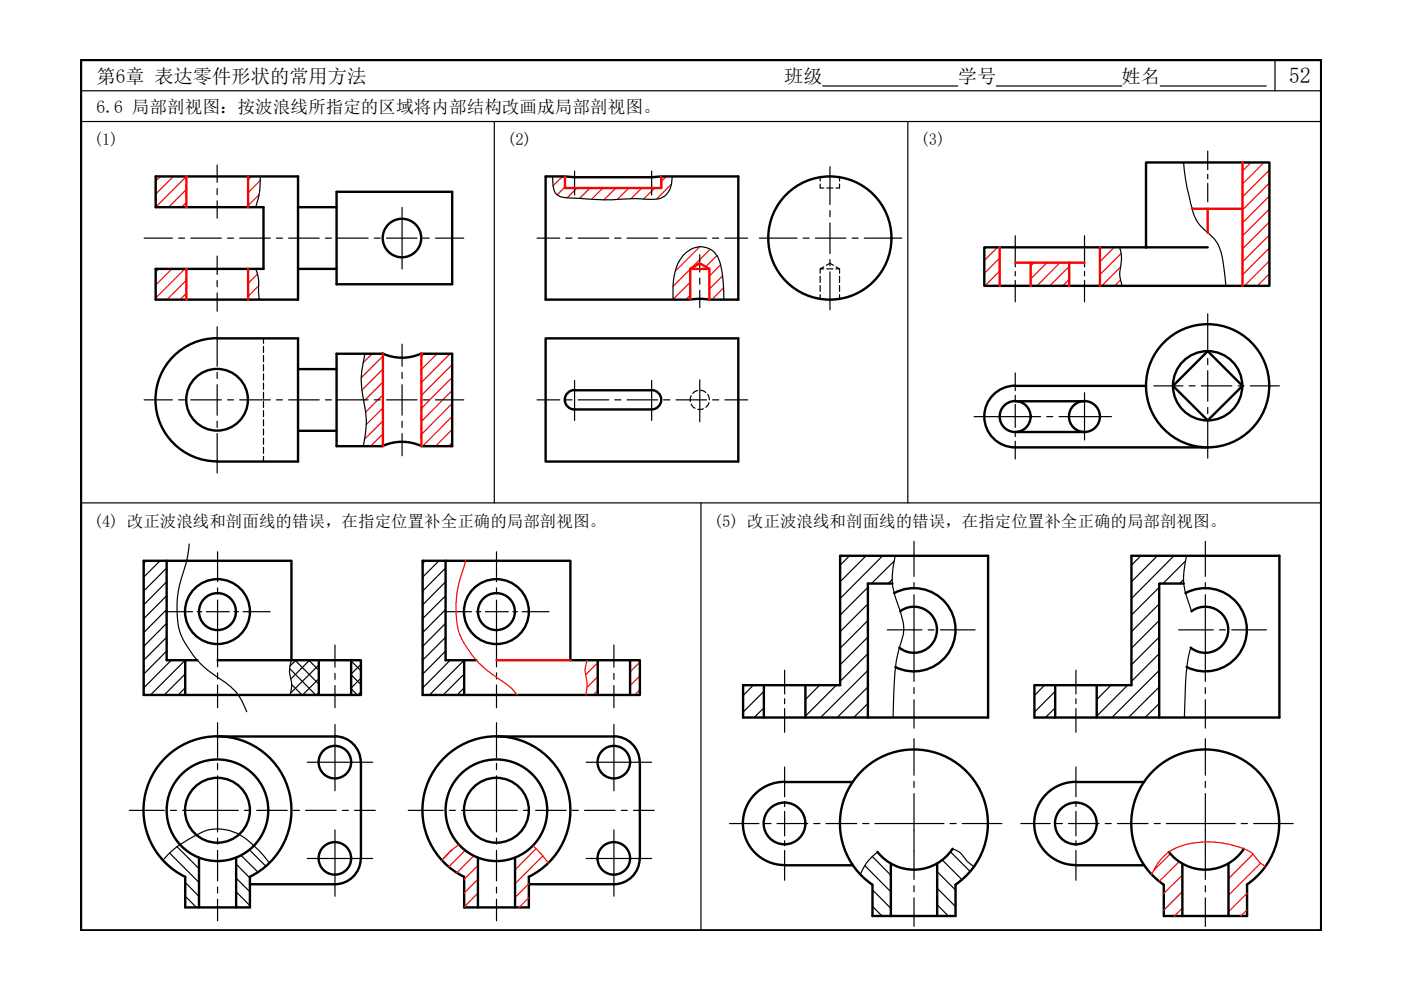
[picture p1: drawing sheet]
<svg xmlns="http://www.w3.org/2000/svg" width="297mm" height="210mm" viewBox="0 0 297 210" stroke-linecap="round" stroke-linejoin="round" font-family="sans-serif">
<defs><g id="words">
<text font-size="4.7" x="273.2" y="17.6">52</text>
<g font-size="4.1">
<text x="20.5" y="17.6">第6章 表达零件形状的常用方法</text>
<text x="166.3" y="17.6">班级</text>
<text x="203.1" y="17.6">学号</text>
<text x="237.8" y="17.6">姓名</text>
</g>
<text font-size="3.7" x="20.5" y="23.9">6.6 局部剖视图：按波浪线所指定的区域将内部结构改画成局部剖视图。</text>
<g font-size="3.5">
<text x="19.9" y="30.8">(1)</text>
<text x="107.5" y="30.8">(2)</text>
<text x="195.2" y="30.8">(3)</text>
<text x="19.9" y="111.7">(4) 改正波浪线和剖面线的错误，在指定位置补全正确的局部剖视图。</text>
<text x="151.4" y="111.7">(5) 改正波浪线和剖面线的错误，在指定位置补全正确的局部剖视图。</text>
</g>
</g></defs>
<!-- layer: 0 -->
<path d="M17.2 12.7h262.9v184.6h-262.9z" fill="none" stroke="#000" stroke-width=".51"/>
<path d="M17.2 19.2h262.9M174.4 18.2h28.7M211.2 18.2h26.6M246 18.2h22.5M270.3 12.7v6.5M17.2 25.8h262.9M104.8 25.8v80.8M192.5 25.8v80.8M17.2 106.6h262.9" fill="none" stroke="#000" stroke-width=".25"/>
<g fill="none" stroke="#000" stroke-width=".51">
<path d="M33 37.4h30.2v26.1h-30.2v-6.5h22.9v-13.1h-22.9zM63.2 57h8.2M63.2 43.9h8.2M71.4 40.7h24.5v19.6h-24.5zM243 52.4v-18h26.1v26.2h-60.4v-8.2h47.4M46 71.7a13.1 13.1 0 0 0-13 13.1 13.1 13.1 0 0 0 13 13M46 71.7h17.2v26.2h-17.2M63.2 78.3h8.2M81.1 75a9.8 9.8 0 0 0 8.2 0M81.2 75h-9.8v19.6h9.8M89.4 75h6.5v19.6h-6.5M115.7 71.7h40.8v26.2h-40.8z"/>
<path d="M146.3 63.5l2.3-.1 1.8 .1M146.3 63.5h-30.6v-26.1h4.1l2 .2 34.7-.2v26.1h-6.1M63.2 91.3h8.2M81.1 94.6a9.8 9.8 0 0 1 8.2 0M121.8 82.7a2.05 2.05 0 0 0-2.1 2.1 2.05 2.05 0 0 0 2.1 2h16.4M121.8 82.7h16.4M138.1 82.7a2.05 2.05 0 0 1 2.1 2.1 2.05 2.05 0 0 1-2.1 2M215.2 81.8a6.5 6.5 0 0 0-6.5 6.5 6.5 6.5 0 0 0 6.5 6.6h40.9M215.3 81.8h27.7M215.3 85.1h14.6M215.3 91.6h14.6M248.7 81.8l7.4-7.3 7.3 7.3-7.3 7.3z"/>
<path d="M35.3 118.9v21.1h6.6M89.6 118.9h31.3v21.1h14.8v7.3h-46.1zM94.5 118.9v21.1h6.5M178.1 117.8h31.4v34.3h-51.9v-6.8h20.5zM239.9 117.8h31.4v34.3h-52v-6.8h20.6zM39.3 140v7.3M46.1 140h30.4v7.3h-46v-28.4h31.3v21.1M67.6 140v7.3M74.5 140v7.3M98.4 140v7.3M126.7 140v7.3M133.6 140v7.3"/>
<path d="M189.2 123.7h-5.2v28.4M189.6 125.8a8.8 8.8 0 0 1 13 7.6 8.8 8.8 0 0 1-12.8 8M190.8 129.6a4.9 4.9 0 0 1 6.6 .7 4.9 4.9 0 0 1-.1 6.6 4.9 4.9 0 0 1-6.6 .4M251 123.7h-5.2v28.4M251.3 125.8a8.8 8.8 0 0 1 13.1 7.6 8.8 8.8 0 0 1-12.8 8M252.6 129.6a4.9 4.9 0 0 1 6.6 .7 4.9 4.9 0 0 1-.1 6.6 4.9 4.9 0 0 1-6.7 .4M46.1 156.2h24.9M71 156.1a5.5 5.5 0 0 1 5.5 5.5M105.3 156.2h24.9M130.1 156.1a5.5 5.5 0 0 1 5.5 5.5l.1 20.4a5.6 5.6 0 0 1-5.6 5.5M162 145.3v6.8M170.8 145.3v6.8"/>
<path d="M223.7 145.3v6.8M232.5 145.3v6.8M76.5 161.6v20.4M166.3 165.8a8.8 8.8 0 0 0-8.8 8.8 8.8 8.8 0 0 0 8.8 8.8M166.4 165.8h14.4M202 180a9.8 9.8 0 0 1-16 .6M228.1 165.8a8.8 8.8 0 0 0-8.8 8.8 8.8 8.8 0 0 0 8.8 8.8M228.1 165.8h14.5M263.7 180a9.8 9.8 0 0 1-15.9 .6M39.2 185.9a15.7 15.7 0 0 1-5.3-23.9 15.7 15.7 0 0 1 24.5 0 15.7 15.7 0 0 1-5.4 23.9M39.3 185.9v6.5h13.7v-6.5M42.2 181.8v10.6"/>
<path d="M50.1 181.8v10.6M76.5 182a5.5 5.5 0 0 1-5.5 5.5h-18M98.4 185.9a15.7 15.7 0 0 1-5.4-23.9 15.7 15.7 0 0 1 24.5 0 15.7 15.7 0 0 1-5.4 23.9v6.5h-13.7v-6.5M101.3 181.8v10.6M109.2 181.8v10.6M112.1 187.5h18.1M166.4 183.5h14.4M184.9 187.6a15.7 15.7 0 0 1-2.9-23.4 15.7 15.7 0 0 1 23.5 0 15.7 15.7 0 0 1-2.9 23.4v6.6h-17.6v-6.6M188.9 183.1v11.1M198.7 183.1v11.1M228.1 183.5h14.5M246.7 187.6a15.7 15.7 0 0 1-2.9-23.4 15.7 15.7 0 0 1 23.5 0 15.7 15.7 0 0 1-2.9 23.4"/>
<path d="M246.7 187.6v6.6h17.7v-6.6M250.7 183.1v11.1M260.5 183.1v11.1"/>
<circle cx="85.2" cy="50.5" r="4.1"/>
<circle cx="175.9" cy="50.5" r="13.1"/>
<circle cx="46" cy="84.8" r="6.5"/>
<circle cx="215.2" cy="88.3" r="3.3"/>
<circle cx="229.9" cy="88.3" r="3.3"/>
<circle cx="256" cy="81.8" r="13.1"/>
<circle cx="256" cy="81.8" r="7.3"/>
<circle cx="46.1" cy="129.7" r="6.9"/>
<circle cx="46.1" cy="129.7" r="3.9"/>
<circle cx="105.2" cy="129.7" r="6.9"/>
<circle cx="105.2" cy="129.7" r="3.9"/>
<circle cx="46.1" cy="171.8" r="10.8"/>
<circle cx="46.1" cy="171.8" r="6.9"/>
<circle cx="71" cy="161.6" r="3.5"/>
<circle cx="105.2" cy="171.8" r="10.8"/>
<circle cx="105.2" cy="171.8" r="6.9"/>
<circle cx="130.1" cy="161.6" r="3.5"/>
<circle cx="166.3" cy="174.6" r="4.4"/>
<circle cx="228.1" cy="174.6" r="4.4"/>
<circle cx="71" cy="182" r="3.5"/>
<circle cx="130.1" cy="182" r="3.5"/>
</g>
<g fill="none" stroke="#000" stroke-width=".25">
<path d="M46 35v3.7M46 40v1.3M121.8 36.3v5M138.2 36.3v5M176 35.3v8.1M256.1 32v4M256.1 36.9v1M256.1 38.9v3.9M30.6 50.5h6M37.9 50.5h1.2M40.5 50.5h6.4M46 42.6v3.7"/>
<path d="M46 54.3v3.9M46 59.5v1.3M48.2 50.5h1.3M50.8 50.5h6.5M58.6 50.5h1.3M61.2 50.5h6.5M69 50.5h1.3M71.6 50.5h6.4M79.4 50.5h1.2M81.9 50.5h6.5M85.2 44v13M89.7 50.5h1.3"/>
<path d="M92.3 50.5h6M113.9 50.5h4.8M120 50.5h1.3M122.6 50.5h6.5M130.3 50.5h1.3M133 50.5h6.4M140.7 50.5h1.3M143.3 50.5h6.5M148.4 54v3.7M148.4 59v1.3M151.1 50.5h1.3M153.7 50.5h4.8"/>
<path d="M161 50.5h8M170.3 50.5h1.3M172.9 50.5h6.5M176 44.6v1.4M176 47.3v6.4M176 55v1.3M176 57.6v8.1M180.7 50.5h1.2M183.2 50.5h8M215.3 50v6.6M215.3 57.6v.9M215.3 59.5v4.5"/>
<path d="M229.9 50v6.6M229.9 57.6v.9M229.9 59.5v4.5M46 62.1v3.9M46 69.3v8.4M46 78.9v1.3M85.2 73v4.7M85.2 78.9v1.3M148.4 61.5v3.7M215.3 79.1v3.7M256.1 66.5v8.2M256.1 76v1.3"/>
<path d="M256.1 78.6v6.5M30.6 84.8h6M37.9 84.8h1.2M40.5 84.8h6.4M46 81.6v6.4M46 89.3v1.3M46 91.9v8.4M48.2 84.8h1.3M50.8 84.8h6.5M58.6 84.8h1.3M61.2 84.8h6.5M69 84.8h1.3"/>
<path d="M71.6 84.8h6.4M79.4 84.8h1.2M81.9 84.8h6.5M85.2 81.6v6.4M85.2 89.3v1.3M85.2 91.9v4.7M89.7 84.8h1.3M92.3 84.8h6M113.9 84.8h4.8M120 84.8h1.3M121.8 80.7v8.4M122.6 84.8h6.5"/>
<path d="M130.3 84.8h1.3M133 84.8h6.4M138.2 80.7v8.4M140.7 84.8h1.3M143.3 84.8h6.5M148.4 80.5v8.9M151.1 84.8h1.3M153.7 84.8h4.8M206.5 88.3h14.1M215.3 83.8v1M215.3 85.8v4.8M215.3 91.6v1"/>
<path d="M215.3 93.5v3.8M221.9 88.3h1.3M224.5 88.3h11.2M229.9 83.3v10M244.6 81.8h6.2M252.1 81.8h1.3M254.7 81.8h6.5M256.1 86.4v1.3M256.1 89v8.1M262.5 81.8h1.3M265.1 81.8h6.2M46.1 117v6.3"/>
<path d="M105.3 117v6.3M193.8 114.8v7.4M255.6 114.8v7.4M35.1 129.7h5.7M41.8 129.7h1M43.8 129.7h4.8M46.1 124.7v1.3M46.1 127.2v14.2M49.6 129.7h1M51.5 129.7h5.8M71 136.8v4.7M94.3 129.7h5.7"/>
<path d="M101 129.7h.9M102.9 129.7h4.9M105.3 124.7v1.3M105.3 127.2v14.2M108.7 129.7h1M110.7 129.7h5.7M130.2 136.8v4.7M188.1 133.5h7.4M193.8 123.5v1.3M193.8 126.1v18.4M196.8 133.5h1.3M199.4 133.5h7.3"/>
<path d="M249.9 133.5h7.3M255.6 123.5v1.3M255.6 126.1v18.4M258.6 133.5h1.2M261.1 133.5h7.4M46.1 142.6v1.4M46.1 145.2v4.9M46.1 153.2v7.4M71 142.8v1.2M71 145.4v4.7M105.3 142.6v1.4M105.3 145.2v4.9"/>
<path d="M105.3 153.2v7.4M130.2 142.8v1.2M130.2 145.4v4.7M166.4 142.1v5M166.4 148.2v1M166.4 150.2v5.1M193.8 145.8v1.3M193.8 148.4v6M193.8 156.6v7.8M228.1 142.1v5M228.1 148.2v1M228.1 150.2v5.1"/>
<path d="M255.6 145.8v1.3M255.6 148.4v6M255.6 156.6v7.8M27.4 171.8h7.4M36.1 171.8h1.3M38.7 171.8h11.8M46.1 164.5v11.9M46.1 161.9v1.3M46.1 177.7v1.3M51.8 171.8h1.3M54.4 171.8h6.5M62.2 171.8h1.3"/>
<path d="M64.8 171.8h6.5M72.6 171.8h1.3M75.2 171.8h4.4M86.6 171.8h7.4M95.3 171.8h1.2M97.9 171.8h11.8M105.3 164.5v11.9M105.3 161.9v1.3M105.3 177.7v1.3M111 171.8h1.3M113.6 171.8h6.4M121.4 171.8h1.2"/>
<path d="M123.9 171.8h6.5M131.7 171.8h1.3M134.3 171.8h4.4M154.7 174.6h6.2M162.2 174.6h1.3M164.7 174.6h6.6M166.4 162.6v6.3M166.4 170v1M166.4 172v5.2M166.4 178.3v1M172.5 174.6h1.3M175.1 174.6h6.5"/>
<path d="M182.9 174.6h1.3M185.5 174.6h14.6M193.8 165.7v1.2M193.8 168.3v18.2M201.4 174.6h1.3M204 174.6h8.4M216.4 174.6h6.3M224 174.6h1.2M226.6 174.6h6.4M228.1 162.6v6.3M228.1 170v1M228.1 172v5.2"/>
<path d="M228.1 178.3v1M234.3 174.6h1.3M236.9 174.6h6.5M244.7 174.6h1.3M247.3 174.6h14.6M255.6 165.7v1.2M255.6 168.3v18.2M263.2 174.6h1.3M265.8 174.6h8.4M46.1 180.3v6.5M46.1 188.1v1.2M46.1 190.7v4.5"/>
<path d="M105.3 180.3v6.5M105.3 188.1v1.2M105.3 190.7v4.5M166.4 180.3v6.3M193.8 187.8v1.3M193.8 190.4v6M228.1 180.3v6.3M255.6 187.8v1.3M255.6 190.4v6"/>
</g>
<g fill="none" stroke="#f00" stroke-width=".25">
<path d="M34 37.4l-1 1M36.8 37.4l-3.8 3.8M39.5 37.4l-6.5 6.5M53.3 37.4l-.7 .7M55.2 38.3l-2.6 2.5M119.3 37.4l-2.1 2M119.8 39.7l-1.7 1.6M122.3 39.9l-2 2M125.1 39.9l-2.2 2.2M127.8 39.9l-2.3 2.3M130.6 39.9l-2.6 2.5M133.3 39.9l-2.4 2.4"/>
<path d="M136.1 39.9l-2.3 2.2M138.8 39.9l-2.3 2.3M141.3 37.4l-1.1 1.1M142.4 39.1l-3.2 3.1M265.2 34.4l-1.8 1.9M268 34.4l-4.6 4.6M269.1 36.1l-5.7 5.7M269.1 38.8l-5.7 5.7M33.7 57l-.7 .7M36.4 57l-3.4 3.4M39.2 57l-6.2 6.2M39.5 40.2l-3.7 3.7"/>
<path d="M39.5 42.9l-1 1M39.5 59.4l-4.1 4.1M52.9 57l-.3 .3M54.6 58.1l-2 2M54.9 41.3l-2.3 2.3M146.3 57.1l-3.6 3.6M146.3 59.8l-3.6 3.7M148.4 52.3l-5.2 5.2M150.6 52.9l-4.1 4M152 54.2l-2.4 2.3M152.8 56.2l-2.4 2.3M153.2 58.5l-2.8 2.8"/>
<path d="M208.8 52.4l-.1 .1M211.5 52.4l-2.8 2.8M211.9 54.7l-3.2 3.3M211.9 57.5l-3 3.1M219.2 55.7l-.7 .7M222 55.7l-3.5 3.5M224.7 55.7l-4.8 4.9M226.7 56.5l-4.1 4.1M226.7 59.3l-1.4 1.3M233.5 52.4l-.3 .3M236.2 52.4l-3 3.1M237.6 56.6l-4 4"/>
<path d="M237.6 59.4l-1.3 1.2M237.7 53.7l-4.5 4.5M269.1 41.6l-5.7 5.7M269.1 44.3l-5.7 5.7M269.1 47.1l-5.7 5.7M269.1 49.8l-5.7 5.7M269.1 52.6l-5.7 5.7M269.1 55.3l-5.3 5.3M269.1 58.1l-2.5 2.5M39.5 62.2l-1.4 1.3M54.8 60.6l-2.2 2.3M54.9 63.3l-.3 .2"/>
<path d="M78.9 75l-2 1.9M81.2 75.5l-4.6 4.6M81.2 78.3l-4.5 4.4M89.9 75l-.5 .6M92.7 75l-3.3 3.3M95.4 75l-6 6.1M95.9 77.3l-6.5 6.5M146.3 62.6l-.9 .9M153.4 61l-2.5 2.5M211.9 60.2l-.3 .4M81.2 81l-4.1 4M81.2 83.8l-3.7 3.6"/>
<path d="M81.2 86.5l-3.5 3.5M81.2 89.3l-3.9 3.8M81.2 92l-2.6 2.6M95.9 80l-6.5 6.6M95.9 82.8l-6.5 6.6M95.9 85.5l-6.5 6.6M95.9 88.3l-6.3 6.3M95.9 91l-3.5 3.6M95.9 93.8l-.8 .8M98.7 118.9l-.2 1a21.7 21.7 0 0 0-.9 15 21.4 21.4 0 0 0 8.9 9.6l1.7 1.2 1.4 1.6M124.5 140l-.4 1.8 .4 3.2-.3 2.3M126.7 140.5l-2.6 2.6"/>
<path d="M126.7 143.5l-2.2 2.2M126.7 146.4l-.9 .9M135.7 140.4l-2.1 2M135.7 143.3l-2.1 2.1M135.7 146.2l-1.1 1.1M97.3 179.1l-1.9 1.5-1.7 1.8M113 179.3l1.8 1.8 1.5 1.9M113.7 179.9l-4.5 4.5M95.9 180.1l-2 2M98.6 180.3l-3.4 3.5M100.4 181.5l-3.6 3.6M101.3 183.5l-2.9 2.9"/>
<path d="M101.3 186.4l-2.9 2.9M101.3 189.3l-2.9 3M101.3 192.3l-.1 .1M112.1 190.3l-2 2.1M112.1 187.4l-2.9 2.9M115.1 181.5l-5.9 5.9M248.1 181l-3.6 3.6M250 182.7l-4.2 4.2M250.7 185.5l-4 3.9M250.7 189l-4 4M250.7 192.6l-1.7 1.6M264.4 189.4l-3.9 3.9"/>
<path d="M264.4 192.9l-1.3 1.3M265.7 181.1l-5.2 5.2M267.3 183l-6.8 6.8M268.3 183.8l-1.4-1.1a6.2 6.2 0 0 0-4.2-3.1 19 19 0 0 0-14 .5 10.7 10.7 0 0 0-4.5 5.3"/>
</g>
<g fill="none" stroke="#000" stroke-width=".25">
<path d="M39.5 37.4v1M39.5 39.1v1.2M52.6 37.4v1M52.6 39.1v1.2M119.8 39v.9h1.1M119.8 37.4v.9M121.6 39.9h1.3M123.5 39.9h1.3M125.5 39.9h1.2M127.4 39.9h1.3M129.4 39.9h1.2M131.3 39.9h1.3"/>
<path d="M133.3 39.9h1.2M135.2 39.9h1.3M137.1 39.9h1.3M140.2 39v.9h-1.1M140.2 37.4v.9M173.9 39v.9h.8M173.9 37.6v.8M175.3 39.9h1.3M178 39v.9h-.8M178 37.6v.8M263.4 34.4v1.1M263.4 36.2v1.3"/>
<path d="M263.4 38.1v1.3M39.5 41v1.3M39.5 43v.9M39.5 57v1M39.5 58.7v1.2M52.6 41v1.3M52.6 43v.9M52.6 57v1M52.6 58.7v1.2M146.3 57v1M146.3 58.7v1.2M147.1 56.6l-.8 .4h.8"/>
<path d="M147.6 56.2l.8-.4 .7 .4M147.7 57h1.3M149.7 57h.7v1M149.7 56.6l.7 .4M150.4 58.7v1.2M173.9 57v.9M173.9 58.6v1.3M174.7 56.6l-.8 .4h.8M175.2 56.2l.8-.4 .7 .4M175.3 57h1.3M177.2 57h.8v.9M177.2 56.6l.8 .4"/>
<path d="M178 58.6v1.3M211.9 52.4v.9M211.9 53.9v1.3M211.9 55.9v1.2M211.9 57.8v1.3M211.9 59.8v.8M215.3 55.7h1.1M217.1 55.7h1.3M218.5 55.7v1.1M218.5 57.5v1.3M218.5 59.4v1.2M219 55.7h1.3"/>
<path d="M221 55.7h1.3M222.9 55.7h1.3M224.9 55.7h1.2M226.7 55.7v1.1M226.7 57.5v1.3M226.7 59.4v1.2M226.8 55.7h1.3M228.8 55.7h1.1M233.2 52.4v.9M233.2 53.9v1.3M233.2 55.9v1.2M233.2 57.8v1.3"/>
<path d="M233.2 59.8v.8M263.4 40.1v1.2M263.4 42v1.3M263.4 44v1.2M263.4 45.9v1.3M263.4 47.9v1.2M263.4 49.8v1.3M263.4 51.7v1.3M263.4 53.7v1.3M263.4 55.6v1.3M263.4 57.6v1.3M263.4 59.5v1.1"/>
<path d="M39.5 60.6v1.3M39.5 62.6v.9M52.6 60.6v1.3M52.6 62.6v.9M55.9 71.7v1.1M55.9 73.4v1.3M55.9 75.4v1.3M55.9 77.3v1.3M55.9 79.3v1.3M81.2 75v.7M81.2 76.4v1.3M81.2 78.3v1.3"/>
<path d="M89.4 75v.7M89.4 76.4v1.3M89.4 78.3v1.3M146.3 60.6v1.3M146.3 62.6v.9M150.4 60.6v1.3M150.4 62.6v.9M173.9 60.5v1.3M173.9 62.5v.9M178 60.5v1.3M178 62.5v.9M55.9 81.2v1.3"/>
<path d="M55.9 83.2v1.3M55.9 85.1v1.3M55.9 87.1v1.2M55.9 89v1.3M55.9 91v1.2M55.9 92.9v1.3M55.9 94.9v1.2M55.9 96.8v1.1M81.2 80.2v1.4M81.2 82.2v1.3M81.2 84.1v1.3M81.2 86.1v1.3"/>
<path d="M81.2 88v1.3M81.2 90v1.3M81.2 91.9v1.3M81.2 93.9v.7M89.4 80.2v1.4M89.4 82.2v1.3M89.4 84.1v1.3M89.4 86.1v1.3M89.4 88v1.3M89.4 90v1.3M89.4 91.9v1.3M89.4 93.9v.7"/>
<path d="M146.5 83.9l-.2 .7 .1 .5M146.5 85.7l.5 .6 .3 .3M147.9 82.8l-.6 .2-.4 .4M148.5 82.7l.7 .2 .4 .3M149.1 86.7l-1.2 .1M150.1 83.6l.3 1.2M150.3 85.4l-.2 .5-.5 .4"/>
</g>
<g fill="none" stroke="#000" stroke-width=".25">
<path d="M55.2 37.4l-.2 3.3-.8 3.2M117.2 37.4v1.2a2.79 2.79 0 0 0 2 3.2l1.6 .2a84.4 84.4 0 0 0 11.8 .2l3.1-.1a8.5 8.5 0 0 0 5-.4 4.7 4.7 0 0 0 1.8-4.3M250.9 34.4a61.5 61.5 0 0 0 2.3 11.4 9.5 9.5 0 0 0 3.4 4 7.9 7.9 0 0 1 2.7 5.5l.6 5.3M54.2 57l.6 2.4 .1 4.1M237.4 52.4a10.5 10.5 0 0 1 0 5.7l.5 2.5M77.4 75a20.3 20.3 0 0 0-.1 11 18.7 18.7 0 0 1-.3 8.6M142.7 63.5a15.4 15.4 0 0 1 1.4-8.4 4.8 4.8 0 0 1 7.1-1.9 7.7 7.7 0 0 1 2 5.2l.3 5.1M31 118.9l-.5 .6M33.9 118.9l-3.4 3.5M40.1 115.3l-.3 2.6-.7 2.5a21.9 21.9 0 0 0-.8 14 21.3 21.3 0 0 0 9.5 10.3 11.7 11.7 0 0 1 4.5 6.2M90.2 118.9l-.6 .6M93.1 118.9l-3.5 3.5"/>
<path d="M148.6 106.6v90.7M180.1 117.8l-2 2M183.6 117.8l-5.5 5.5M187.1 117.8l-9 9.1M189.6 118.9l-4.8 4.8M189.8 117.8a15.9 15.9 0 0 0 1.1 11.8 9 9 0 0 1-.1 7.4 38.9 38.9 0 0 0-1.3 10.8l-.2 4.3M241.9 117.8l-2 2M245.4 117.8l-5.5 5.5M248.9 117.8l-9 9.1M251.4 118.9l-4.8 4.8M251.6 117.8a14.2 14.2 0 0 0 .1 8.9l.9 2.9M35.3 120.4l-4.8 4.9"/>
<path d="M35.3 123.3l-4.8 5M35.3 126.3l-4.8 4.9M35.3 129.2l-4.8 4.9M35.3 132.2l-4.8 4.9M35.3 135.1l-4.8 4.9M35.3 138l-4.8 4.9M36.3 140l-5.8 5.9M39.3 140l-7.4 7.3M61.8 140l-.4 2.3 .4 2.7-.3 2.3M62.6 140l5 5M62.7 140l-1.2 1.2M65.5 140l2.1 2.1"/>
<path d="M65.6 140l-3.9 4M74.5 140h.1M94.5 120.4l-4.9 4.9M94.5 123.3l-4.9 5M94.5 126.3l-4.9 4.9M94.5 129.2l-4.9 4.9M94.5 132.2l-4.9 4.9M94.5 135.1l-4.9 4.9M94.5 138l-4.9 4.9M95.4 140l-5.8 5.9M98.4 140l-7.4 7.3M184 128l-5.9 5.9"/>
<path d="M184 131.6l-5.9 5.8M184 124.5l-5.9 5.9M184 135.1l-5.9 5.9M184 138.6l-5.9 5.9M189.2 122.9l-.9 .8M245.8 128l-5.9 5.9M245.8 131.6l-5.9 5.8M245.8 124.5l-5.9 5.9M245.8 135.1l-5.9 5.9M245.8 138.6l-5.9 5.9M250.9 122.9l-.8 .8M252.5 137.3l-.7 2.8a54.4 54.4 0 0 0-.6 8.3l-.1 3.7"/>
<path d="M39.3 142.9l-4.5 4.4M39.3 145.8l-1.5 1.5M61.4 141.8l5.6 5.5M61.8 145.1l2.2 2.2M67.6 141l-6 6M67.6 143.9l-3.4 3.4M67.6 146.8l-.5 .5M71 153.6v14.1M74.5 146l1.3 1.3M74.5 143.1l2 2M74.5 140.2l2 2M76.5 140.9l-2 2"/>
<path d="M76.5 143.8l-2 2.1M76.5 146.7l-.6 .6M98.4 142.9l-4.4 4.4M98.4 145.8l-1.5 1.5M130.2 153.6v14.1M159.7 145.3l-2.1 2.2M162 146.6l-4.4 4.4M162 150.1l-2.1 2M173.8 145.3l-3 3M177.3 145.3l-6.5 6.5M184 142.1l-10 10M184 145.7l-6.5 6.4"/>
<path d="M184 149.2l-3 2.9M221.5 145.3l-2.2 2.2M223.7 146.6l-4.4 4.4M223.7 150.1l-2.1 2M235.6 145.3l-3.1 3M239.1 145.3l-6.6 6.5M245.8 142.1l-10.1 10M245.8 145.7l-6.5 6.4M245.8 149.2l-3 2.9M37.5 179.5l4.7 4.7M65.1 161.6h13.9M71 176v14"/>
<path d="M124.3 161.6h13.9M130.2 176v14M202 180a5.2 5.2 0 0 1 3 2.6l1.5 1.2M36 180.9l6.2 6.2M39.3 190l2.3 2.4M39.3 187.1l2.9 3M50.1 192l.3 .4M50.1 189.1l2.9 2.9M50.1 186.2l2.9 2.9M50.1 183.2l2.9 3M51.1 181.4l3.6 3.5M52.9 180.2l3.5 3.5"/>
<path d="M57.1 183a22.5 22.5 0 0 0-6.8-6.3 9.1 9.1 0 0 0-9 .5l-3.7 2.2-1.9 1.7-1.2 1.3 1.1 1.1M65.1 182h13.9M124.3 182h13.9M183.4 183.5l5.5 5.6M184.9 181.6l4 4M185 192.2l2 2M185 188.7l3.9 3.9M186 180.7l-1.6 1.5a10.6 10.6 0 0 0-2 3.2M198.7 191.8l2.4 2.4M198.7 188.3l3.9 3.9M198.7 184.8l3.9 3.9M199.8 182.4l4.2 4.1"/>
<path d="M201.5 180.6l4.2 4.2"/>
</g>
<g fill="none" stroke="#f00" stroke-width=".51">
<path d="M39.5 37.4v6.5M52.6 37.4v6.5M119.8 37.4v2.5h20.4v-2.5M263.4 34.4v26.2M39.5 57v6.5M52.6 57v6.5M146.3 57h4.1M211.9 52.4v8.2M215.3 55.7h14.6M218.5 55.7v4.9M226.7 55.7v4.9M233.2 52.4v8.2"/>
<path d="M252.8 44.3h10.6M256.1 44.3v5M81.2 75v19.6M89.4 75v19.6M146.3 63.5v-6.5l2.1-1.2 2 1.2v6.5M105.3 140h15.6"/>
</g>
<use href="#words"/>
</svg>
